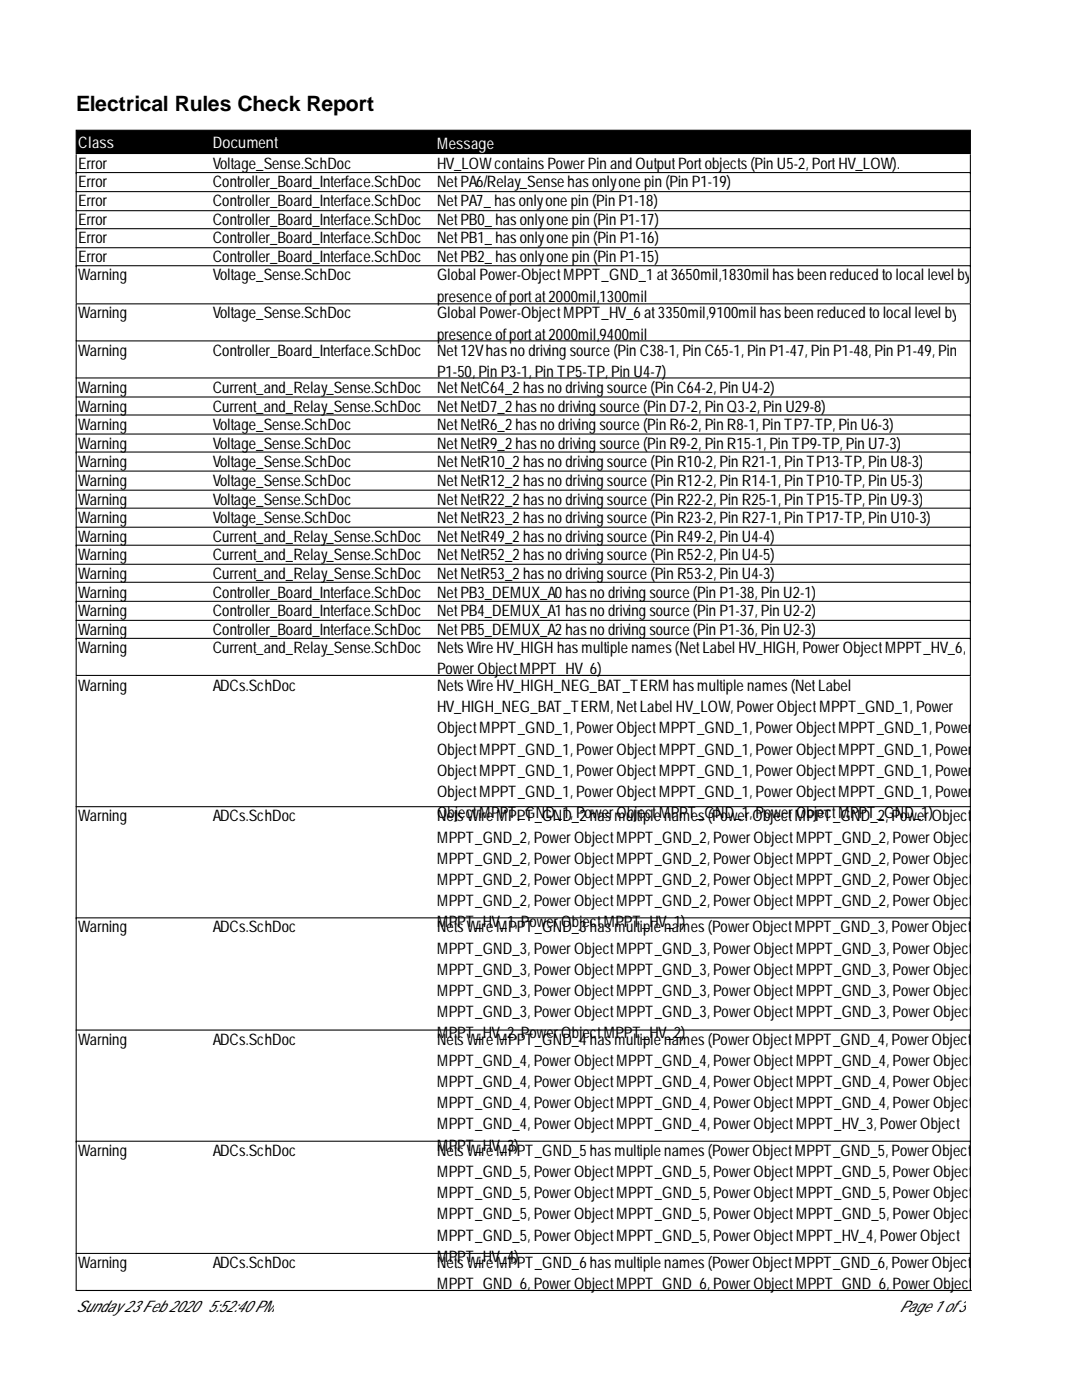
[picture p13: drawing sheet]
<svg xmlns="http://www.w3.org/2000/svg" width="216mm" height="279mm" viewBox="0 0 216 279" stroke-linecap="round" stroke-linejoin="round" font-family="sans-serif">
<defs><g id="words">
<text font-size="4.2" x="15.2" y="22.2">Electrical Rules Check Report</text>
<g font-size="3.2" fill="#fff">
<text x="15.6" y="29.6">Class</text>
<text x="42.4" y="29.6">Document</text>
<text x="87.2" y="29.8">Message</text>
</g>
<g font-size="3.2">
<text x="15.6" y="33.8">Error</text>
<text x="42.4" y="33.8">Voltage_Sense.SchDoc</text>
<text x="87.2" y="33.8">HV_LOWcontains PowerPin and OutputPortobjects (Pin U5-2, PortHV_LOW).</text>
<text x="15.6" y="37.4">Error</text>
<text x="15.6" y="41.2">Error</text>
<text x="42.4" y="37.4">Controller_Board_Interface.SchDoc</text>
<text x="42.4" y="41.2">Controller_Board_Interface.SchDoc</text>
<text x="87.2" y="37.4">NetPA6/Relay_Sense has onlyone pin (Pin P1-19)</text>
<text x="87.2" y="41.2">NetPA7_ has onlyone pin (Pin P1-18)</text>
<text x="15.6" y="45">Error</text>
<text x="42.4" y="45">Controller_Board_Interface.SchDoc</text>
<text x="87.2" y="45">NetPB0_ has onlyone pin (Pin P1-17)</text>
<text x="15.6" y="48.6">Error</text>
<text x="15.6" y="52.4">Error</text>
<text x="42.4" y="48.6">Controller_Board_Interface.SchDoc</text>
<text x="42.4" y="52.4">Controller_Board_Interface.SchDoc</text>
<text x="87.2" y="48.6">NetPB1_ has onlyone pin (Pin P1-16)</text>
<text x="87.2" y="52.4">NetPB2_ has onlyone pin (Pin P1-15)</text>
<text x="15.6" y="56">Warning</text>
<text x="42.4" y="56">Voltage_Sense.SchDoc</text>
<text x="87.2" y="56">Global Power-ObjectMPPT_GND_1 at3650mil,1830mil has been reduced to local level by</text>
<text x="15.6" y="63.6">Warning</text>
<text x="42.4" y="63.6">Voltage_Sense.SchDoc</text>
<text x="87.2" y="60.2">presence ofportat2000mil,1300mil</text>
<text x="87.2" y="63.6">Global Power-ObjectMPPT_HV_6at3350mil,9100mil has been reduced to local level by</text>
<text x="15.6" y="71">Warning</text>
<text x="42.4" y="71">Controller_Board_Interface.SchDoc</text>
<text x="87.2" y="67.8">presence ofportat2000mil,9400mil</text>
<text x="87.2" y="71">Net12Vhas no driving source (Pin C38-1, Pin C65-1, Pin P1-47, Pin P1-48, Pin P1-49, Pin</text>
<text x="87.2" y="75.2">P1-50, Pin P3-1, Pin TP5-TP, Pin U4-7)</text>
<text x="15.6" y="78.4">Warning</text>
<text x="15.6" y="82.2">Warning</text>
<text x="42.4" y="78.4">Current_and_Relay_Sense.SchDoc</text>
<text x="42.4" y="82.2">Current_and_Relay_Sense.SchDoc</text>
<text x="87.2" y="78.4">NetNetC64_2 has no driving source (Pin C64-2, Pin U4-2)</text>
<text x="87.2" y="82.2">NetNetD7_2 has no driving source (Pin D7-2, Pin Q3-2, Pin U29-8)</text>
<text x="15.6" y="85.7">Warning</text>
<text x="15.6" y="89.5">Warning</text>
<text x="42.4" y="85.7">Voltage_Sense.SchDoc</text>
<text x="42.4" y="89.5">Voltage_Sense.SchDoc</text>
<text x="87.2" y="85.7">NetNetR6_2 has no driving source (Pin R6-2, Pin R8-1, Pin TP7-TP, Pin U6-3)</text>
<text x="87.2" y="89.5">NetNetR9_2 has no driving source (Pin R9-2, Pin R15-1, Pin TP9-TP, Pin U7-3)</text>
<text x="15.6" y="93.1">Warning</text>
<text x="42.4" y="93.1">Voltage_Sense.SchDoc</text>
<text x="87.2" y="93.1">NetNetR10_2 has no driving source (Pin R10-2, Pin R21-1, Pin TP13-TP, Pin U8-3)</text>
<text x="15.6" y="96.9">Warning</text>
<text x="15.6" y="100.7">Warning</text>
<text x="42.4" y="96.9">Voltage_Sense.SchDoc</text>
<text x="42.4" y="100.7">Voltage_Sense.SchDoc</text>
<text x="87.2" y="96.9">NetNetR12_2 has no driving source (Pin R12-2, Pin R14-1, Pin TP10-TP, Pin U5-3)</text>
<text x="87.2" y="100.7">NetNetR22_2 has no driving source (Pin R22-2, Pin R25-1, Pin TP15-TP, Pin U9-3)</text>
<text x="15.6" y="104.3">Warning</text>
<text x="42.4" y="104.3">Voltage_Sense.SchDoc</text>
<text x="87.2" y="104.3">NetNetR23_2 has no driving source (Pin R23-2, Pin R27-1, Pin TP17-TP, Pin U10-3)</text>
<text x="15.6" y="108.1">Warning</text>
<text x="15.6" y="111.7">Warning</text>
<text x="42.4" y="108.1">Current_and_Relay_Sense.SchDoc</text>
<text x="42.4" y="111.7">Current_and_Relay_Sense.SchDoc</text>
<text x="87.2" y="108.1">NetNetR49_2 has no driving source (Pin R49-2, Pin U4-4)</text>
<text x="87.2" y="111.7">NetNetR52_2 has no driving source (Pin R52-2, Pin U4-5)</text>
<text x="15.6" y="115.5">Warning</text>
<text x="15.6" y="119.3">Warning</text>
<text x="42.4" y="115.5">Current_and_Relay_Sense.SchDoc</text>
<text x="42.4" y="119.3">Controller_Board_Interface.SchDoc</text>
<text x="87.2" y="115.5">NetNetR53_2 has no driving source (Pin R53-2, Pin U4-3)</text>
<text x="87.2" y="119.3">NetPB3_DEMUX_A0has no driving source (Pin P1-38, Pin U2-1)</text>
<text x="15.6" y="122.9">Warning</text>
<text x="42.4" y="122.9">Controller_Board_Interface.SchDoc</text>
<text x="87.2" y="122.9">NetPB4_DEMUX_A1 has no driving source (Pin P1-37, Pin U2-2)</text>
<text x="15.6" y="126.7">Warning</text>
<text x="15.6" y="130.3">Warning</text>
<text x="42.4" y="126.7">Controller_Board_Interface.SchDoc</text>
<text x="42.4" y="130.3">Current_and_Relay_Sense.SchDoc</text>
<text x="87.2" y="126.7">NetPB5_DEMUX_A2 has no driving source (Pin P1-36, Pin U2-3)</text>
<text x="87.2" y="130.3">Nets Wire HV_HIGH has multiple names (NetLabel HV_HIGH, PowerObjectMPPT_HV_6,</text>
<text x="15.6" y="137.9">Warning</text>
<text x="42.4" y="137.9">ADCs.SchDoc</text>
<text x="87.2" y="134.5">PowerObjectMPPT_HV_6)</text>
<text x="87.2" y="137.9">Nets Wire HV_HIGH_NEG_BAT_TERM has multiple names (NetLabel</text>
<text x="87.2" y="142.2">HV_HIGH_NEG_BAT_TERM, NetLabel HV_LOW, PowerObjectMPPT_GND_1, Power</text>
<text x="87.2" y="146.4">ObjectMPPT_GND_1, PowerObjectMPPT_GND_1, PowerObjectMPPT_GND_1, Power</text>
<text x="87.2" y="150.6">ObjectMPPT_GND_1, PowerObjectMPPT_GND_1, PowerObjectMPPT_GND_1, Power</text>
<text x="87.2" y="154.8">ObjectMPPT_GND_1, PowerObjectMPPT_GND_1, PowerObjectMPPT_GND_1, Power</text>
<text x="87.2" y="159.1">ObjectMPPT_GND_1, PowerObjectMPPT_GND_1, PowerObjectMPPT_GND_1, Power</text>
<text x="15.6" y="163.9">Warning</text>
<text x="42.4" y="163.9">ADCs.SchDoc</text>
<text x="87.2" y="163.3">Objectire MPPG_GND_2 wermbjectMPPTs (Power PowetObjec_GND__GPND_1)Object</text>
<text x="87.2" y="163.9">Nets WMPPT_TND_1, Pohas Oultiple name_GND_1,ObjecrMPPTtMPPT2,</text>
<text x="179.6" y="163.9">ower</text>
<text x="87.2" y="168.1">MPPT_GND_2, PowerObjectMPPT_GND_2, PowerObjectMPPT_GND_2, PowerObject</text>
<text x="87.2" y="172.4">MPPT_GND_2, PowerObjectMPPT_GND_2, PowerObjectMPPT_GND_2, PowerObject</text>
<text x="87.2" y="176.6">MPPT_GND_2, PowerObjectMPPT_GND_2, PowerObjectMPPT_GND_2, PowerObject</text>
<text x="87.2" y="180.8">MPPT_GND_2, PowerObjectMPPT_GND_2, PowerObjectMPPT_GND_2, PowerObject</text>
<text x="87.2" y="185">MPPT_HV_1, PowerObjectMPPT_HV_1)</text>
<text x="15.6" y="186.1">Warning</text>
<text x="42.4" y="186.1">ADCs.SchDoc</text>
<text x="87.2" y="186.1">Nets Wire MPPT_GND_3 has multiple names (PowerObjectMPPT_GND_3, PowerObject</text>
<text x="87.2" y="190.3">MPPT_GND_3, PowerObjectMPPT_GND_3, PowerObjectMPPT_GND_3, PowerObject</text>
<text x="87.2" y="194.5">MPPT_GND_3, PowerObjectMPPT_GND_3, PowerObjectMPPT_GND_3, PowerObject</text>
<text x="87.2" y="198.8">MPPT_GND_3, PowerObjectMPPT_GND_3, PowerObjectMPPT_GND_3, PowerObject</text>
<text x="87.2" y="203">MPPT_GND_3, PowerObjectMPPT_GND_3, PowerObjectMPPT_GND_3, PowerObject</text>
<text x="15.6" y="208.5">Warning</text>
<text x="42.4" y="208.5">ADCs.SchDoc</text>
<text x="87.2" y="207.2">MPPT_HV_2, PowerObjectMPPT_HV_2)</text>
<text x="87.2" y="208.5">Nets Wire MPPT_GND_4 has multiple names (PowerObjectMPPT_GND_4, PowerObject</text>
<text x="87.2" y="212.7">MPPT_GND_4, PowerObjectMPPT_GND_4, PowerObjectMPPT_GND_4, PowerObject</text>
<text x="87.2" y="216.9">MPPT_GND_4, PowerObjectMPPT_GND_4, PowerObjectMPPT_GND_4, PowerObject</text>
<text x="87.2" y="221.2">MPPT_GND_4, PowerObjectMPPT_GND_4, PowerObjectMPPT_GND_4, PowerObject</text>
<text x="87.2" y="225.4">MPPT_GND_4, PowerObjectMPPT_GND_4, PowerObjectMPPT_HV_3, PowerObject</text>
<text x="15.6" y="230.7">Warning</text>
<text x="42.4" y="230.7">ADCs.SchDoc</text>
<text x="87.2" y="229.6">MPPT_HV_3)</text>
<text x="87.2" y="230.7">Nets Wire MPPT_GND_5 has multiple names (PowerObjectMPPT_GND_5, PowerObject</text>
<text x="87.2" y="234.9">MPPT_GND_5, PowerObjectMPPT_GND_5, PowerObjectMPPT_GND_5, PowerObject</text>
<text x="87.2" y="239.1">MPPT_GND_5, PowerObjectMPPT_GND_5, PowerObjectMPPT_GND_5, PowerObject</text>
<text x="87.2" y="243.4">MPPT_GND_5, PowerObjectMPPT_GND_5, PowerObjectMPPT_GND_5, PowerObject</text>
<text x="87.2" y="247.6">MPPT_GND_5, PowerObjectMPPT_GND_5, PowerObjectMPPT_HV_4, PowerObject</text>
<text x="87.2" y="251.8">MPPT_HV_4)</text>
<text x="15.6" y="253.1">Warning</text>
<text x="42.4" y="253.1">ADCs.SchDoc</text>
<text x="87.2" y="253.1">Nets Wire MPPT_GND_6has multiple names (PowerObjectMPPT_GND_6, PowerObject</text>
<text x="87.2" y="257.3">MPPT_GND_6, PowerObjectMPPT_GND_6, PowerObjectMPPT_GND_6, PowerObject</text>
<text x="15.2" y="261.9">Sunday 23 Feb 2020</text>
<text x="41.5" y="261.9">5:52:40PM</text>
<text x="179.5" y="261.9">Page 1 of3</text>
</g>
</g></defs>
<path d="M15.2 26h178.4v4.6h-178.4z" fill="#000" stroke="#000" stroke-width=".21"/>
<g fill="none" stroke="#000" stroke-width=".21">
<path d="M15.2 34.4h178.4M15.2 30.9v29.5M15.2 38.2h178.4M193.6 30.9v29.5M15.2 42h178.4M15.2 45.6h178.4M15.2 49.4h178.4M15.2 53h178.4M15.2 60.6h178.4v74.2h-178.4zM15.2 68h178.4M15.2 75.4h178.4M15.2 79.2h178.4"/>
<path d="M15.2 82.8h178.4M15.2 86.6h178.4M15.2 90.2h178.4M15.2 94h178.4M15.2 97.8h178.4M15.2 101.4h178.4M15.2 105.2h178.4M15.2 108.8h178.4M15.2 112.6h178.4M15.2 116.2h178.4M15.2 135v122.5h178.6M15.2 120h178.4"/>
<path d="M15.2 123.8h178.4M15.2 127.4h178.4M193.6 135v122.5M15.2 161h178.4M15.2 183.2h178.4M15.2 205.6h178.4M15.2 227.8h178.4M15.2 250.1h178.4"/>
</g>
<use href="#words"/>
</svg>
